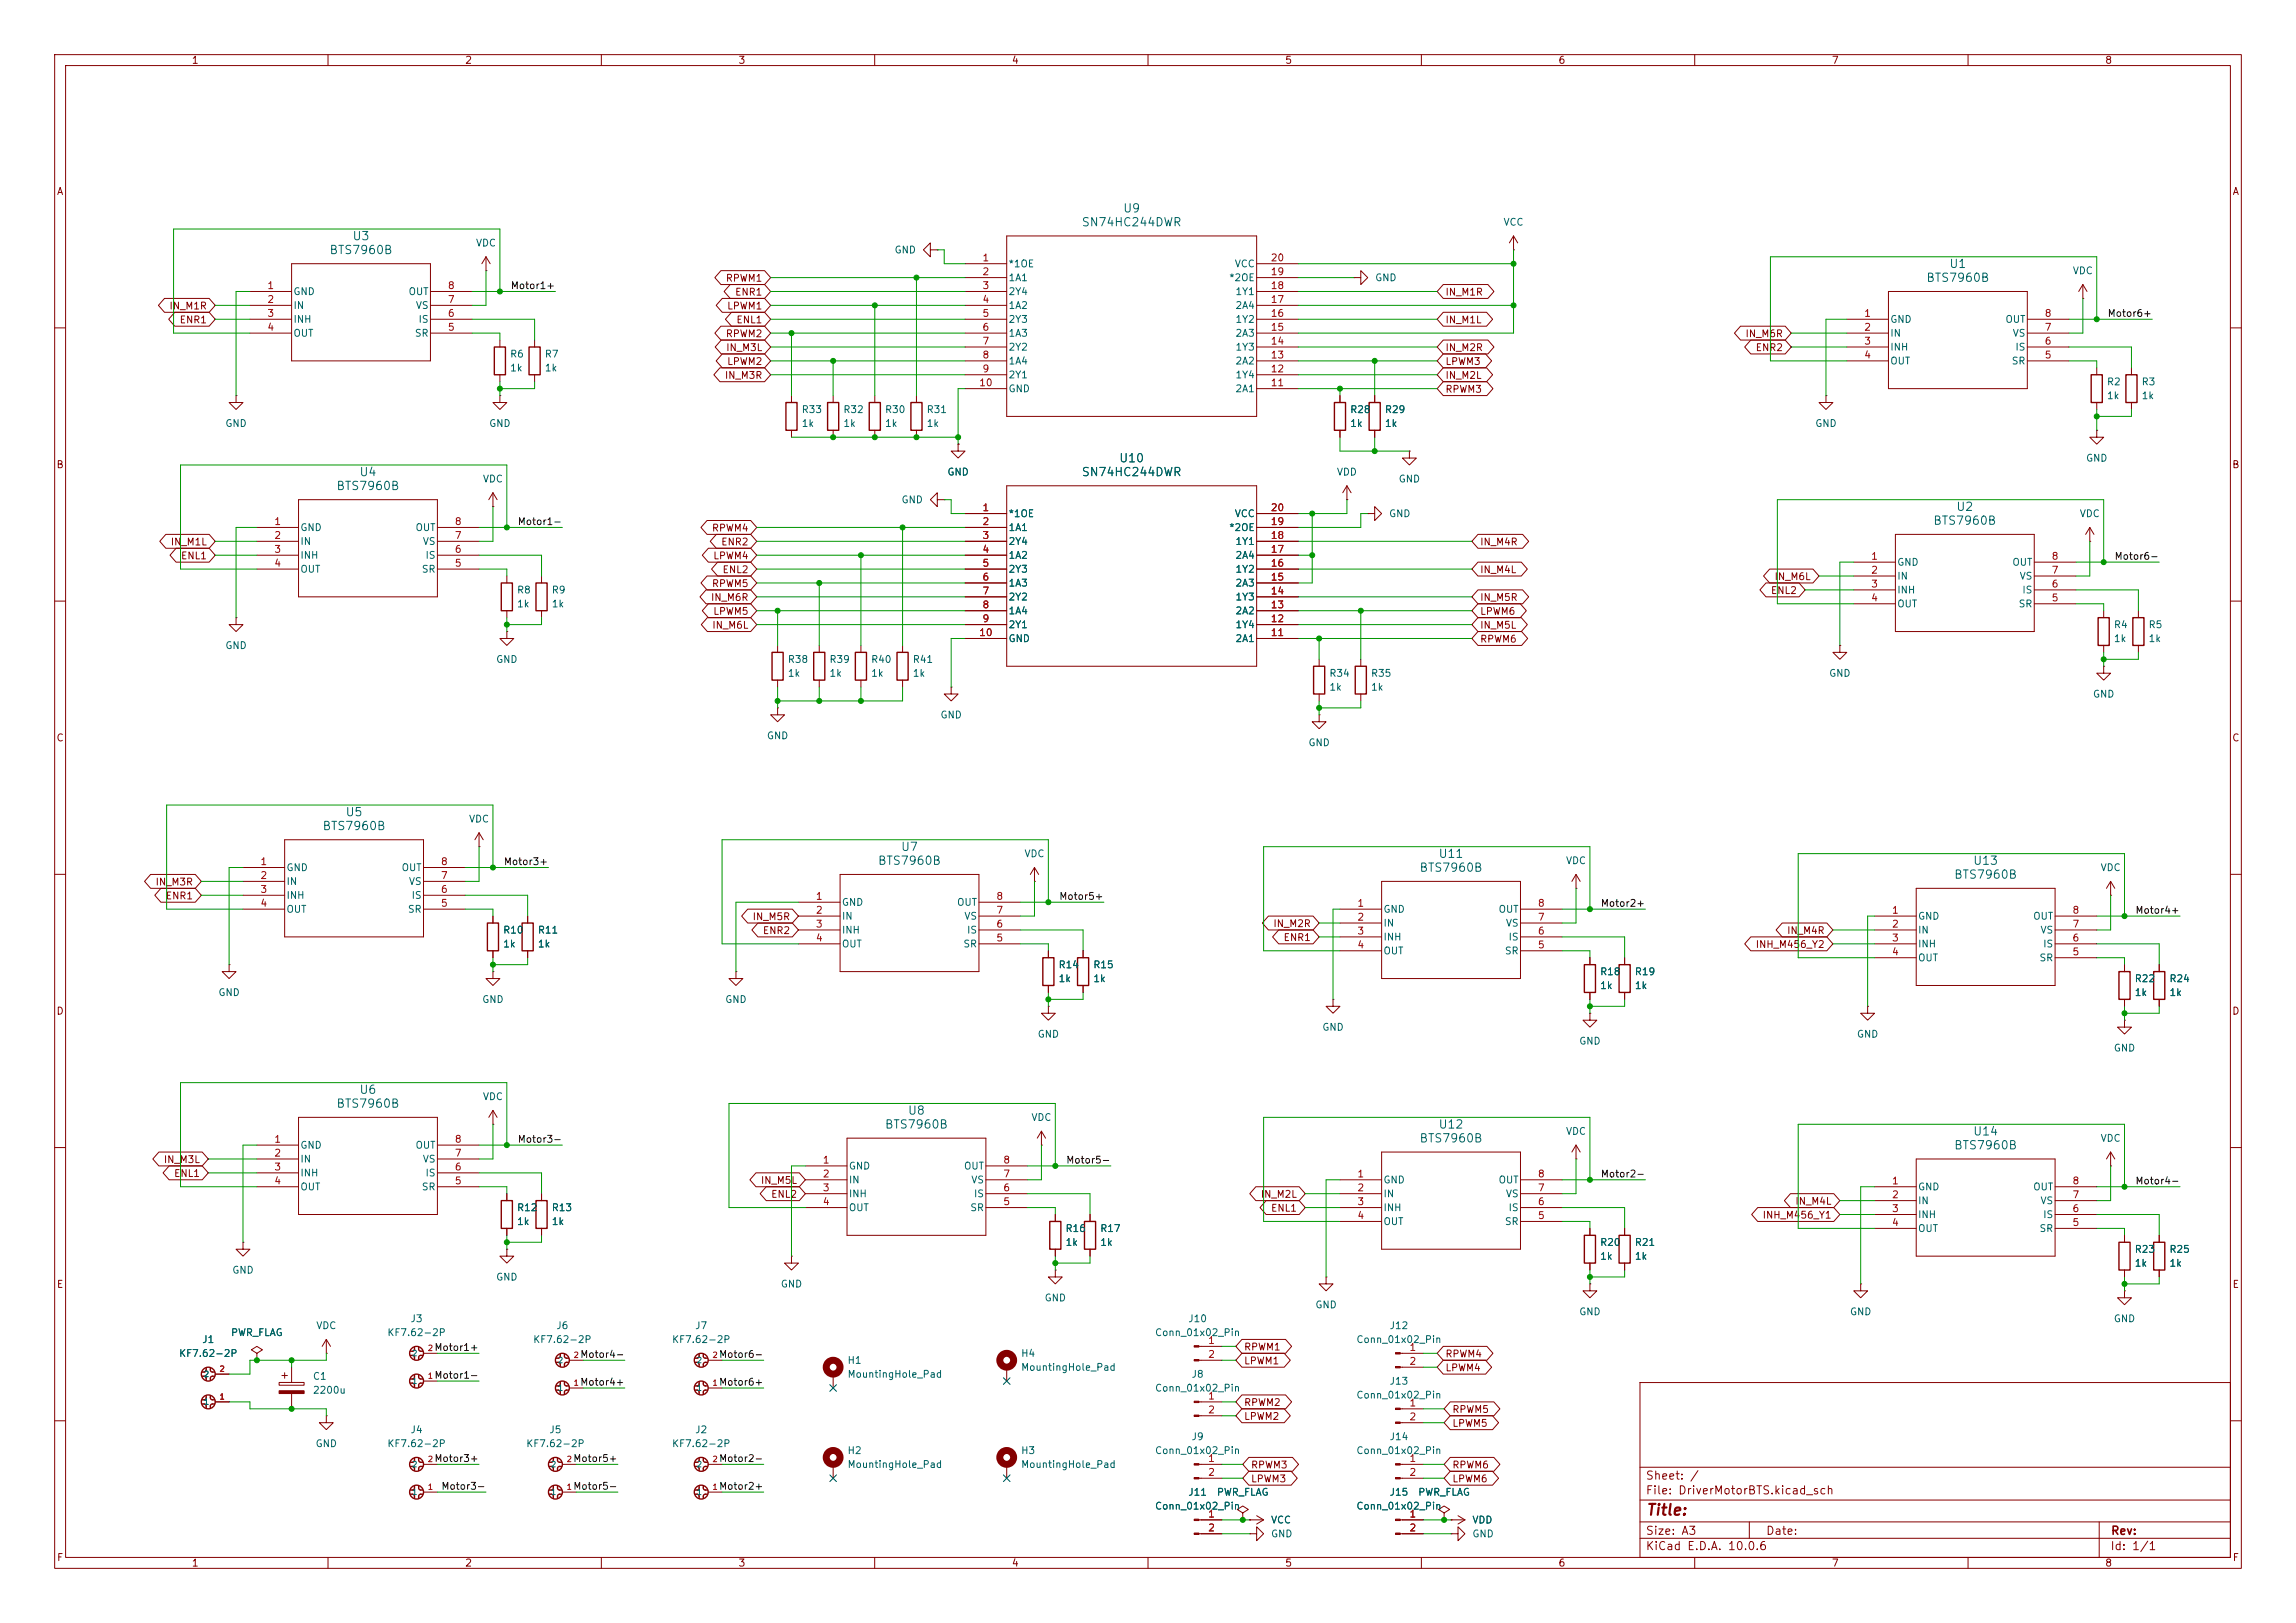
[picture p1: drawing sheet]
<svg xmlns="http://www.w3.org/2000/svg" width="420mm" height="297mm" viewBox="0 0 420 297" stroke-linecap="round" stroke-linejoin="round" font-family="sans-serif">
<defs><g id="words">
<text font-size="2" fill="#840000" x="301" y="277.8">Title:</text>
<g font-size="1.5" fill="#006464">
<text x="197.7" y="41.8">SN74HC244DWR</text>
<text x="205.3" y="39.3">U9</text>
<text x="60.2" y="46.9">BTS7960B</text>
<text x="64.4" y="44.3">U3</text>
<text x="352.3" y="52">BTS7960B</text>
<text x="356.5" y="49.4">U1</text>
<text x="65.6" y="87.5">U4</text>
<text x="197.7" y="87.5">SN74HC244DWR</text>
<text x="204.6" y="85">U10</text>
<text x="61.4" y="90.1">BTS7960B</text>
<text x="357.7" y="93.9">U2</text>
<text x="353.5" y="96.4">BTS7960B</text>
<text x="63.1" y="149.7">U5</text>
<text x="58.9" y="152.3">BTS7960B</text>
<text x="160.5" y="158.6">BTS7960B</text>
<text x="164.7" y="156.1">U7</text>
<text x="259.5" y="159.9">BTS7960B</text>
<text x="263" y="157.4">U11</text>
<text x="357.3" y="161.2">BTS7960B</text>
<text x="360.8" y="158.6">U13</text>
<text x="61.4" y="203.1">BTS7960B</text>
<text x="65.6" y="200.5">U6</text>
<text x="161.8" y="206.9">BTS7960B</text>
<text x="166" y="204.4">U8</text>
<text x="259.5" y="209.4">BTS7960B</text>
<text x="263" y="206.9">U12</text>
<text x="360.8" y="208.2">U14</text>
<text x="357.3" y="210.7">BTS7960B</text>
</g>
<g font-size="1.5" fill="#840000">
<text x="300.9" y="273.8">File: DriverMotorBTS.kicad_sch</text>
<text x="300.9" y="271.1">Sheet: /</text>
<text x="300.9" y="281.2">Size: A3</text>
<text x="322.9" y="281.2">Date:</text>
<text x="386" y="281.2">Rev:</text>
<text x="300.9" y="284">KiCad E.D.A. 10.0.6</text>
<text x="385.9" y="284">Id: 1/1</text>
</g>
<g font-size="1.3" fill="#840000">
<text x="35" y="12">1</text>
<text x="85" y="12">2</text>
<text x="135" y="12">3</text>
<text x="185" y="12">4</text>
<text x="235" y="12">5</text>
<text x="285" y="12">6</text>
<text x="335" y="12">7</text>
<text x="385" y="12">8</text>
<text x="10.3" y="36">A</text>
<text x="408.3" y="36">A</text>
<text x="132.7" y="51.9">RPWM1</text>
<text x="30.9" y="56.9">IN_M1R</text>
<text x="32.8" y="59.5">ENR1</text>
<text x="132.9" y="56.9">LPWM1</text>
<text x="134.4" y="54.4">ENR1</text>
<text x="134.6" y="59.5">ENL1</text>
<text x="264.3" y="59.5">IN_M1L</text>
<text x="264.3" y="54.4">IN_M1R</text>
<text x="132.7" y="62">RPWM2</text>
<text x="132.7" y="64.6">IN_M3L</text>
<text x="264.3" y="64.6">IN_M2R</text>
<text x="319.2" y="62">IN_M6R</text>
<text x="321" y="64.6">ENR2</text>
<text x="132.5" y="69.6">IN_M3R</text>
<text x="132.9" y="67.1">LPWM2</text>
<text x="264.3" y="69.6">IN_M2L</text>
<text x="264.3" y="67.1">LPWM3</text>
<text x="264.3" y="72.2">RPWM3</text>
<text x="10.2" y="86">B</text>
<text x="408.2" y="86">B</text>
<text x="31.1" y="100.1">IN_M1L</text>
<text x="130.1" y="97.6">RPWM4</text>
<text x="131.8" y="100.1">ENR2</text>
<text x="270.6" y="100.1">IN_M4R</text>
<text x="33" y="102.7">ENL1</text>
<text x="130.1" y="107.7">RPWM5</text>
<text x="130.4" y="102.7">LPWM4</text>
<text x="132.1" y="105.2">ENL2</text>
<text x="270.6" y="105.2">IN_M4L</text>
<text x="324.5" y="106.5">IN_M6L</text>
<text x="129.9" y="110.3">IN_M6R</text>
<text x="130.4" y="112.8">LPWM5</text>
<text x="270.6" y="110.3">IN_M5R</text>
<text x="270.6" y="112.8">LPWM6</text>
<text x="323.8" y="109">ENL2</text>
<text x="130.2" y="115.4">IN_M6L</text>
<text x="270.6" y="115.4">IN_M5L</text>
<text x="270.6" y="117.9">RPWM6</text>
<text x="10.2" y="136">C</text>
<text x="408.2" y="136">C</text>
<text x="28.3" y="162.3">IN_M3R</text>
<text x="30.2" y="164.9">ENR1</text>
<text x="137.6" y="168.7">IN_M5R</text>
<text x="139.4" y="171.2">ENR2</text>
<text x="232.8" y="170">IN_M2R</text>
<text x="234.7" y="172.5">ENR1</text>
<text x="321" y="173.8">INH_M456_Y2</text>
<text x="326.8" y="171.2">IN_M4R</text>
<text x="10.2" y="186">D</text>
<text x="408.2" y="186">D</text>
<text x="29.9" y="213.1">IN_M3L</text>
<text x="31.7" y="215.7">ENL1</text>
<text x="139.1" y="217">IN_M5L</text>
<text x="140.9" y="219.5">ENL2</text>
<text x="230.5" y="219.5">IN_M2L</text>
<text x="328.3" y="220.8">IN_M4L</text>
<text x="232.4" y="222">ENL1</text>
<text x="322.3" y="223.3">INH_M456_Y1</text>
<text x="10.3" y="236">E</text>
<text x="408.3" y="236">E</text>
<text x="227.5" y="247.4">RPWM1</text>
<text x="227.5" y="250">LPWM1</text>
<text x="264.3" y="248.7">RPWM4</text>
<text x="264.3" y="251.2">LPWM4</text>
<text x="227.5" y="257.6">RPWM2</text>
<text x="227.5" y="260.1">LPWM2</text>
<text x="265.6" y="258.9">RPWM5</text>
<text x="265.6" y="261.4">LPWM5</text>
<text x="228.7" y="269">RPWM3</text>
<text x="265.6" y="269">RPWM6</text>
<text x="228.7" y="271.6">LPWM3</text>
<text x="265.6" y="271.6">LPWM6</text>
<text x="10.3" y="286">F</text>
<text x="35" y="287">1</text>
<text x="85" y="287">2</text>
<text x="135" y="287">3</text>
<text x="185" y="287">4</text>
<text x="235" y="287">5</text>
<text x="285" y="287">6</text>
<text x="335" y="287">7</text>
<text x="385" y="287">8</text>
<text x="408.3" y="286">F</text>
</g>
<g font-size="1.3" fill="#006464">
<text x="274.9" y="41.6">VCC</text>
<text x="87" y="45.4">VDC</text>
<text x="163.5" y="46.7">GND</text>
<text x="184.4" y="49.2">*1OE</text>
<text x="184.4" y="51.8">1A1</text>
<text x="224.7" y="51.8">*2OE</text>
<text x="225.8" y="49.2">VCC</text>
<text x="251.4" y="51.8">GND</text>
<text x="379.1" y="50.5">VDC</text>
<text x="53.6" y="54.3">GND</text>
<text x="53.6" y="56.8">IN</text>
<text x="53.6" y="59.4">INH</text>
<text x="74.6" y="54.3">OUT</text>
<text x="76" y="56.8">VS</text>
<text x="76.4" y="59.4">IS</text>
<text x="184.4" y="54.3">2Y4</text>
<text x="184.4" y="56.8">1A2</text>
<text x="184.4" y="59.4">2Y3</text>
<text x="225.9" y="59.4">1Y2</text>
<text x="225.9" y="56.8">2A4</text>
<text x="225.9" y="54.3">1Y1</text>
<text x="345.7" y="59.4">GND</text>
<text x="366.7" y="59.4">OUT</text>
<text x="53.6" y="61.9">OUT</text>
<text x="75.8" y="61.9">SR</text>
<text x="93.2" y="65.7">R6</text>
<text x="99.6" y="65.7">R7</text>
<text x="184.4" y="61.9">1A3</text>
<text x="184.4" y="64.5">2Y2</text>
<text x="225.9" y="64.5">1Y3</text>
<text x="225.9" y="61.9">2A3</text>
<text x="345.7" y="61.9">IN</text>
<text x="345.7" y="64.5">INH</text>
<text x="368.1" y="61.9">VS</text>
<text x="368.5" y="64.5">IS</text>
<text x="93.2" y="68.3">1k</text>
<text x="99.6" y="68.3">1k</text>
<text x="184.4" y="67">1A4</text>
<text x="184.4" y="69.5">2Y1</text>
<text x="225.9" y="69.5">1Y4</text>
<text x="225.9" y="67">2A2</text>
<text x="345.7" y="67">OUT</text>
<text x="367.9" y="67">SR</text>
<text x="385.3" y="70.8">R2</text>
<text x="391.7" y="70.8">R3</text>
<text x="146.5" y="75.9">R33</text>
<text x="154.2" y="75.9">R32</text>
<text x="161.8" y="75.9">R30</text>
<text x="169.4" y="75.9">R31</text>
<text x="184.4" y="72.1">GND</text>
<text x="225.9" y="72.1">2A1</text>
<text x="246.9" y="75.9">R28</text>
<text x="253.2" y="75.9">R29</text>
<text x="385.3" y="73.4">1k</text>
<text x="391.7" y="73.4">1k</text>
<text x="41.1" y="78.4">GND</text>
<text x="89.4" y="78.4">GND</text>
<text x="146.5" y="78.4">1k</text>
<text x="154.2" y="78.4">1k</text>
<text x="161.8" y="78.4">1k</text>
<text x="169.4" y="78.4">1k</text>
<text x="246.9" y="78.4">1k</text>
<text x="253.2" y="78.4">1k</text>
<text x="331.9" y="78.4">GND</text>
<text x="88.2" y="88.6">VDC</text>
<text x="173.2" y="87.3">GND</text>
<text x="244.4" y="87.3">VDD</text>
<text x="255.7" y="88.6">GND</text>
<text x="381.5" y="84.8">GND</text>
<text x="164.8" y="92.4">GND</text>
<text x="184.4" y="94.9">*1OE</text>
<text x="225.8" y="94.9">VCC</text>
<text x="254" y="94.9">GND</text>
<text x="380.3" y="94.9">VDC</text>
<text x="54.8" y="97.5">GND</text>
<text x="54.8" y="100">IN</text>
<text x="75.9" y="97.5">OUT</text>
<text x="77.2" y="100">VS</text>
<text x="184.4" y="97.5">1A1</text>
<text x="184.4" y="100">2Y4</text>
<text x="224.7" y="97.5">*2OE</text>
<text x="225.9" y="100">1Y1</text>
<text x="54.8" y="102.6">INH</text>
<text x="54.8" y="105.1">OUT</text>
<text x="77" y="105.1">SR</text>
<text x="77.7" y="102.6">IS</text>
<text x="184.4" y="102.6">1A2</text>
<text x="184.4" y="105.1">2Y3</text>
<text x="184.4" y="107.6">1A3</text>
<text x="225.9" y="107.6">2A3</text>
<text x="225.9" y="105.1">1Y2</text>
<text x="225.9" y="102.6">2A4</text>
<text x="346.9" y="103.8">GND</text>
<text x="346.9" y="106.4">IN</text>
<text x="368" y="103.8">OUT</text>
<text x="369.3" y="106.4">VS</text>
<text x="94.5" y="108.9">R8</text>
<text x="94.5" y="111.5">1k</text>
<text x="100.8" y="108.9">R9</text>
<text x="100.8" y="111.5">1k</text>
<text x="184.4" y="110.2">2Y2</text>
<text x="184.4" y="112.7">1A4</text>
<text x="225.9" y="112.7">2A2</text>
<text x="225.9" y="110.2">1Y3</text>
<text x="346.9" y="108.9">INH</text>
<text x="346.9" y="111.5">OUT</text>
<text x="369.1" y="111.5">SR</text>
<text x="369.8" y="108.9">IS</text>
<text x="41.1" y="119.1">GND</text>
<text x="184.4" y="115.3">2Y1</text>
<text x="184.4" y="117.8">GND</text>
<text x="225.9" y="117.8">2A1</text>
<text x="225.9" y="115.3">1Y4</text>
<text x="386.6" y="115.3">R4</text>
<text x="386.6" y="117.8">1k</text>
<text x="392.9" y="115.3">R5</text>
<text x="392.9" y="117.8">1k</text>
<text x="90.6" y="121.6">GND</text>
<text x="144" y="121.6">R38</text>
<text x="144" y="124.2">1k</text>
<text x="151.6" y="121.6">R39</text>
<text x="151.6" y="124.2">1k</text>
<text x="159.2" y="121.6">R40</text>
<text x="159.2" y="124.2">1k</text>
<text x="166.9" y="121.6">R41</text>
<text x="166.9" y="124.2">1k</text>
<text x="243.1" y="124.2">R34</text>
<text x="250.7" y="124.2">R35</text>
<text x="334.5" y="124.2">GND</text>
<text x="171.9" y="131.8">GND</text>
<text x="243.1" y="126.7">1k</text>
<text x="250.7" y="126.7">1k</text>
<text x="382.7" y="128">GND</text>
<text x="140.2" y="135.6">GND</text>
<text x="239.2" y="136.9">GND</text>
<text x="85.7" y="150.8">VDC</text>
<text x="52.3" y="159.7">GND</text>
<text x="73.4" y="159.7">OUT</text>
<text x="187.3" y="157.2">VDC</text>
<text x="286.3" y="158.4">VDC</text>
<text x="384.1" y="159.7">VDC</text>
<text x="52.3" y="162.3">IN</text>
<text x="52.3" y="164.8">INH</text>
<text x="52.3" y="167.3">OUT</text>
<text x="74.5" y="167.3">SR</text>
<text x="74.7" y="162.3">VS</text>
<text x="75.2" y="164.8">IS</text>
<text x="153.9" y="166.1">GND</text>
<text x="175" y="166.1">OUT</text>
<text x="253" y="167.3">GND</text>
<text x="274" y="167.3">OUT</text>
<text x="91.9" y="171.1">R10</text>
<text x="91.9" y="173.7">1k</text>
<text x="98.3" y="171.1">R11</text>
<text x="98.3" y="173.7">1k</text>
<text x="153.9" y="168.6">IN</text>
<text x="153.9" y="171.1">INH</text>
<text x="153.9" y="173.7">OUT</text>
<text x="176.1" y="173.7">SR</text>
<text x="176.3" y="168.6">VS</text>
<text x="176.8" y="171.1">IS</text>
<text x="253" y="169.9">IN</text>
<text x="253" y="172.4">INH</text>
<text x="275.4" y="169.9">VS</text>
<text x="275.8" y="172.4">IS</text>
<text x="350.7" y="168.6">GND</text>
<text x="350.7" y="171.1">IN</text>
<text x="350.7" y="173.7">INH</text>
<text x="371.8" y="168.6">OUT</text>
<text x="373.1" y="171.1">VS</text>
<text x="373.6" y="173.7">IS</text>
<text x="193.5" y="177.5">R14</text>
<text x="199.9" y="177.5">R15</text>
<text x="253" y="175">OUT</text>
<text x="275.2" y="175">SR</text>
<text x="292.6" y="178.8">R18</text>
<text x="298.9" y="178.8">R19</text>
<text x="350.7" y="176.2">OUT</text>
<text x="373" y="176.2">SR</text>
<text x="39.8" y="182.6">GND</text>
<text x="88.1" y="183.8">GND</text>
<text x="132.6" y="183.8">GND</text>
<text x="193.5" y="180">1k</text>
<text x="199.9" y="180">1k</text>
<text x="292.6" y="181.3">1k</text>
<text x="298.9" y="181.3">1k</text>
<text x="390.4" y="180">R22</text>
<text x="390.4" y="182.6">1k</text>
<text x="396.7" y="180">R24</text>
<text x="396.7" y="182.6">1k</text>
<text x="189.7" y="190.2">GND</text>
<text x="241.8" y="188.9">GND</text>
<text x="288.8" y="191.5">GND</text>
<text x="339.6" y="190.2">GND</text>
<text x="386.6" y="192.7">GND</text>
<text x="88.2" y="201.6">VDC</text>
<text x="188.6" y="205.4">VDC</text>
<text x="286.3" y="208">VDC</text>
<text x="384.1" y="209.2">VDC</text>
<text x="54.8" y="210.5">GND</text>
<text x="54.8" y="213.1">IN</text>
<text x="54.8" y="215.6">INH</text>
<text x="75.9" y="210.5">OUT</text>
<text x="77.2" y="213.1">VS</text>
<text x="77.7" y="215.6">IS</text>
<text x="155.2" y="214.3">GND</text>
<text x="176.2" y="214.3">OUT</text>
<text x="54.8" y="218.1">OUT</text>
<text x="77" y="218.1">SR</text>
<text x="94.5" y="221.9">R12</text>
<text x="100.8" y="221.9">R13</text>
<text x="155.2" y="216.9">IN</text>
<text x="155.2" y="219.4">INH</text>
<text x="155.2" y="221.9">OUT</text>
<text x="177.4" y="221.9">SR</text>
<text x="177.6" y="216.9">VS</text>
<text x="178" y="219.4">IS</text>
<text x="253" y="216.9">GND</text>
<text x="253" y="219.4">IN</text>
<text x="253" y="221.9">INH</text>
<text x="274" y="216.9">OUT</text>
<text x="275.4" y="219.4">VS</text>
<text x="275.8" y="221.9">IS</text>
<text x="350.7" y="218.1">GND</text>
<text x="350.7" y="220.7">IN</text>
<text x="371.8" y="218.1">OUT</text>
<text x="373.1" y="220.7">VS</text>
<text x="94.5" y="224.5">1k</text>
<text x="100.8" y="224.5">1k</text>
<text x="194.8" y="225.8">R16</text>
<text x="201.2" y="225.8">R17</text>
<text x="253" y="224.5">OUT</text>
<text x="275.2" y="224.5">SR</text>
<text x="350.7" y="223.2">INH</text>
<text x="350.7" y="225.8">OUT</text>
<text x="373" y="225.8">SR</text>
<text x="373.6" y="223.2">IS</text>
<text x="42.4" y="233.4">GND</text>
<text x="194.8" y="228.3">1k</text>
<text x="201.2" y="228.3">1k</text>
<text x="292.6" y="228.3">R20</text>
<text x="292.6" y="230.8">1k</text>
<text x="298.9" y="228.3">R21</text>
<text x="298.9" y="230.8">1k</text>
<text x="390.4" y="229.6">R23</text>
<text x="390.4" y="232.1">1k</text>
<text x="396.7" y="229.6">R25</text>
<text x="396.7" y="232.1">1k</text>
<text x="90.6" y="234.6">GND</text>
<text x="142.7" y="235.9">GND</text>
<text x="191" y="238.5">GND</text>
<text x="240.5" y="239.7">GND</text>
<text x="42.1" y="244.8">PWR_FLAG</text>
<text x="57.7" y="243.5">VDC</text>
<text x="70.8" y="244.8">KF7.62-2P</text>
<text x="75" y="242.3">J3</text>
<text x="101.7" y="243.5">J6</text>
<text x="127.1" y="243.5">J7</text>
<text x="211.2" y="244.8">Conn_01x02_Pin</text>
<text x="217.3" y="242.3">J10</text>
<text x="254.1" y="243.5">J12</text>
<text x="288.8" y="241">GND</text>
<text x="338.3" y="241">GND</text>
<text x="386.6" y="242.3">GND</text>
<text x="32.7" y="248.6">KF7.62-2P</text>
<text x="36.9" y="246.1">J1</text>
<text x="97.4" y="246.1">KF7.62-2P</text>
<text x="122.8" y="246.1">KF7.62-2P</text>
<text x="154.9" y="249.9">H1</text>
<text x="186.7" y="248.6">H4</text>
<text x="186.7" y="251.2">MountingHole_Pad</text>
<text x="248" y="246.1">Conn_01x02_Pin</text>
<text x="57.1" y="252.8">C1</text>
<text x="57.1" y="255.3">2200u</text>
<text x="154.9" y="252.4">MountingHole_Pad</text>
<text x="211.2" y="255">Conn_01x02_Pin</text>
<text x="217.9" y="252.4">J8</text>
<text x="248" y="256.2">Conn_01x02_Pin</text>
<text x="254.1" y="253.7">J13</text>
<text x="75" y="262.6">J4</text>
<text x="100.4" y="262.6">J5</text>
<text x="127.1" y="262.6">J2</text>
<text x="217.9" y="263.9">J9</text>
<text x="254.1" y="263.9">J14</text>
<text x="57.6" y="265.1">GND</text>
<text x="70.8" y="265.1">KF7.62-2P</text>
<text x="96.2" y="265.1">KF7.62-2P</text>
<text x="122.8" y="265.1">KF7.62-2P</text>
<text x="154.9" y="266.4">H2</text>
<text x="154.9" y="268.9">MountingHole_Pad</text>
<text x="186.7" y="266.4">H3</text>
<text x="186.7" y="268.9">MountingHole_Pad</text>
<text x="211.2" y="266.4">Conn_01x02_Pin</text>
<text x="248" y="266.4">Conn_01x02_Pin</text>
<text x="217.3" y="274">J11</text>
<text x="222.5" y="274">PWR_FLAG</text>
<text x="254.1" y="274">J15</text>
<text x="259.3" y="274">PWR_FLAG</text>
<text x="211.2" y="276.6">Conn_01x02_Pin</text>
<text x="232.4" y="279.1">VCC</text>
<text x="232.4" y="281.6">GND</text>
<text x="248" y="276.6">Conn_01x02_Pin</text>
<text x="269.2" y="279.1">VDD</text>
<text x="269.2" y="281.6">GND</text>
</g>
<g font-size="1.3" fill="#a90000">
<text x="48.8" y="53.2">1</text>
<text x="81.8" y="53.2">8</text>
<text x="179.6" y="48.1">1</text>
<text x="179.6" y="50.7">2</text>
<text x="179.6" y="53.2">3</text>
<text x="232.3" y="53.2">18</text>
<text x="232.3" y="50.7">19</text>
<text x="232.3" y="48.1">20</text>
<text x="48.8" y="55.7">2</text>
<text x="48.8" y="58.3">3</text>
<text x="81.8" y="58.3">6</text>
<text x="81.8" y="55.7">7</text>
<text x="179.6" y="55.7">4</text>
<text x="179.6" y="58.3">5</text>
<text x="232.3" y="58.3">16</text>
<text x="232.3" y="55.7">17</text>
<text x="340.9" y="58.3">1</text>
<text x="373.9" y="58.3">8</text>
<text x="48.8" y="60.8">4</text>
<text x="81.8" y="60.8">5</text>
<text x="179.6" y="60.8">6</text>
<text x="179.6" y="63.4">7</text>
<text x="179.6" y="65.9">8</text>
<text x="232.3" y="65.9">13</text>
<text x="232.3" y="63.4">14</text>
<text x="232.3" y="60.8">15</text>
<text x="340.9" y="60.8">2</text>
<text x="340.9" y="63.4">3</text>
<text x="340.9" y="65.9">4</text>
<text x="373.9" y="65.9">5</text>
<text x="373.9" y="63.4">6</text>
<text x="373.9" y="60.8">7</text>
<text x="179" y="71">10</text>
<text x="179.6" y="68.4">9</text>
<text x="232.3" y="71">11</text>
<text x="232.3" y="68.4">12</text>
<text x="179.6" y="93.8">1</text>
<text x="232.3" y="93.8">20</text>
<text x="50.1" y="96.4">1</text>
<text x="50.1" y="98.9">2</text>
<text x="50.1" y="101.5">3</text>
<text x="83.1" y="101.5">6</text>
<text x="83.1" y="98.9">7</text>
<text x="83.1" y="96.4">8</text>
<text x="179.6" y="96.4">2</text>
<text x="179.6" y="98.9">3</text>
<text x="179.6" y="101.5">4</text>
<text x="232.3" y="101.5">17</text>
<text x="232.3" y="98.9">18</text>
<text x="232.3" y="96.4">19</text>
<text x="50.1" y="104">4</text>
<text x="83.1" y="104">5</text>
<text x="179.6" y="104">5</text>
<text x="179.6" y="106.5">6</text>
<text x="232.3" y="106.5">15</text>
<text x="232.3" y="104">16</text>
<text x="342.2" y="102.7">1</text>
<text x="342.2" y="105.3">2</text>
<text x="342.2" y="107.8">3</text>
<text x="375.2" y="107.8">6</text>
<text x="375.2" y="105.3">7</text>
<text x="375.2" y="102.7">8</text>
<text x="179.6" y="109.1">7</text>
<text x="179.6" y="111.6">8</text>
<text x="232.3" y="111.6">13</text>
<text x="232.3" y="109.1">14</text>
<text x="342.2" y="110.4">4</text>
<text x="375.2" y="110.4">5</text>
<text x="179" y="116.7">10</text>
<text x="179.6" y="114.2">9</text>
<text x="232.3" y="116.7">11</text>
<text x="232.3" y="114.2">12</text>
<text x="47.5" y="158.6">1</text>
<text x="47.5" y="161.2">2</text>
<text x="80.5" y="161.2">7</text>
<text x="80.5" y="158.6">8</text>
<text x="47.5" y="163.7">3</text>
<text x="47.5" y="166.2">4</text>
<text x="80.5" y="166.2">5</text>
<text x="80.5" y="163.7">6</text>
<text x="149.1" y="165">1</text>
<text x="149.1" y="167.5">2</text>
<text x="182.1" y="167.5">7</text>
<text x="182.1" y="165">8</text>
<text x="248.2" y="166.2">1</text>
<text x="281.2" y="166.2">8</text>
<text x="346" y="167.5">1</text>
<text x="379" y="167.5">8</text>
<text x="149.1" y="170">3</text>
<text x="149.1" y="172.6">4</text>
<text x="182.1" y="172.6">5</text>
<text x="182.1" y="170">6</text>
<text x="248.2" y="168.8">2</text>
<text x="248.2" y="171.3">3</text>
<text x="248.2" y="173.9">4</text>
<text x="281.2" y="173.9">5</text>
<text x="281.2" y="171.3">6</text>
<text x="281.2" y="168.8">7</text>
<text x="346" y="170">2</text>
<text x="346" y="172.6">3</text>
<text x="379" y="172.6">6</text>
<text x="379" y="170">7</text>
<text x="346" y="175.1">4</text>
<text x="379" y="175.1">5</text>
<text x="50.1" y="209.4">1</text>
<text x="83.1" y="209.4">8</text>
<text x="50.1" y="212">2</text>
<text x="50.1" y="214.5">3</text>
<text x="83.1" y="214.5">6</text>
<text x="83.1" y="212">7</text>
<text x="150.4" y="213.2">1</text>
<text x="150.4" y="215.8">2</text>
<text x="183.4" y="215.8">7</text>
<text x="183.4" y="213.2">8</text>
<text x="248.2" y="215.8">1</text>
<text x="281.2" y="215.8">8</text>
<text x="50.1" y="217">4</text>
<text x="83.1" y="217">5</text>
<text x="150.4" y="218.3">3</text>
<text x="150.4" y="220.8">4</text>
<text x="183.4" y="220.8">5</text>
<text x="183.4" y="218.3">6</text>
<text x="248.2" y="218.3">2</text>
<text x="248.2" y="220.8">3</text>
<text x="281.2" y="220.8">6</text>
<text x="281.2" y="218.3">7</text>
<text x="346" y="217">1</text>
<text x="346" y="219.6">2</text>
<text x="379" y="219.6">7</text>
<text x="379" y="217">8</text>
<text x="248.2" y="223.4">4</text>
<text x="281.2" y="223.4">5</text>
<text x="346" y="222.1">3</text>
<text x="346" y="224.7">4</text>
<text x="379" y="224.7">5</text>
<text x="379" y="222.1">6</text>
<text x="220.9" y="246.2">1</text>
<text x="220.9" y="248.8">2</text>
<text x="257.7" y="247.5">1</text>
<text x="257.7" y="250.1">2</text>
<text x="220.9" y="256.4">1</text>
<text x="257.7" y="257.7">1</text>
<text x="220.9" y="258.9">2</text>
<text x="257.7" y="260.2">2</text>
<text x="220.9" y="267.8">1</text>
<text x="257.7" y="267.8">1</text>
<text x="220.9" y="270.4">2</text>
<text x="257.7" y="270.4">2</text>
<text x="220.9" y="278">1</text>
<text x="220.9" y="280.5">2</text>
<text x="257.7" y="278">1</text>
<text x="257.7" y="280.5">2</text>
</g>
<g font-size="1.3" fill="#0f0f0f">
<text x="93.3" y="53.2">Motor1+</text>
<text x="385.4" y="58.3">Motor6+</text>
<text x="94.6" y="96.4">Motor1-</text>
<text x="386.7" y="102.7">Motor6-</text>
<text x="92.1" y="158.6">Motor3+</text>
<text x="193.7" y="165">Motor5+</text>
<text x="292.7" y="166.2">Motor2+</text>
<text x="390.5" y="167.5">Motor4+</text>
<text x="94.6" y="209.4">Motor3-</text>
<text x="194.9" y="213.2">Motor5-</text>
<text x="292.7" y="215.8">Motor2-</text>
<text x="390.5" y="217">Motor4-</text>
<text x="79.4" y="247.5">Motor1+</text>
<text x="106" y="248.8">Motor4-</text>
<text x="131.4" y="248.8">Motor6-</text>
<text x="79.4" y="252.6">Motor1-</text>
<text x="106" y="253.9">Motor4+</text>
<text x="131.4" y="253.9">Motor6+</text>
<text x="79.4" y="267.8">Motor3+</text>
<text x="104.8" y="267.8">Motor5+</text>
<text x="131.4" y="267.8">Motor2-</text>
<text x="80.6" y="272.9">Motor3-</text>
<text x="104.8" y="272.9">Motor5-</text>
<text x="131.4" y="272.9">Motor2+</text>
</g>
<g font-size="1" fill="#a90000">
<text x="40.1" y="251.3">2</text>
<text x="78.2" y="247.5">2</text>
<text x="104.8" y="248.7">2</text>
<text x="130.2" y="248.7">2</text>
<text x="40.1" y="256.4">1</text>
<text x="78.2" y="252.5">1</text>
<text x="104.8" y="253.8">1</text>
<text x="130.2" y="253.8">1</text>
<text x="78.2" y="267.8">2</text>
<text x="103.6" y="267.8">2</text>
<text x="130.2" y="267.8">2</text>
<text x="78.2" y="272.9">1</text>
<text x="103.6" y="272.9">1</text>
<text x="130.2" y="272.9">1</text>
</g>
<g font-size="1" fill="#006464">
<text x="75.3" y="248.4">2</text>
<text x="102" y="249.7">2</text>
<text x="127.4" y="249.7">2</text>
<text x="37.2" y="257.3">1</text>
<text x="37.2" y="252.2">2</text>
<text x="75.3" y="253.5">1</text>
<text x="102" y="254.8">1</text>
<text x="127.4" y="254.8">1</text>
<text x="75.3" y="268.7">2</text>
<text x="100.7" y="268.7">2</text>
<text x="127.4" y="268.7">2</text>
<text x="75.3" y="273.8">1</text>
<text x="100.7" y="273.8">1</text>
<text x="127.4" y="273.8">1</text>
</g>
</g></defs>
<g fill="none" stroke="#840000" stroke-width=".18">
<path d="M10 10h400v277h-400zM12 12h396v273h-396zM60 10v2M110 10v2M160 10v2M210 10v2M260 10v2M310 10v2M360 10v2M30.1 54.6h8.2l1.1 1.3-1.1 1.3h-8.2l-1.1-1.3zM32 57.1h6.3l1.1 1.3-1.1 1.3h-6.3l-1.1-1.3zM45.7 53.3h7.6"/>
<path d="M45.7 58.4h7.6M45.7 55.9h7.6M53.3 48.3h25.4v17.7h-25.4zM78.7 53.3h7.7M78.7 58.4h7.7M78.7 55.9h7.7M88.9 49.5h.1M88.9 47l-.8 1.3M88.9 47l.8 1.3M88.9 47v2.5M131.9 59.7h8l1.1 1.3-1.1 1.2h-8l-1.1-1.2zM131.9 49.5h8l1.1 1.3-1.1 1.3h-8l-1.1-1.3z"/>
<path d="M132.1 54.6h7.8l1.1 1.3-1.1 1.3h-7.8l-1.1-1.3zM133.6 52.1h6.3l1.1 1.2-1.1 1.3h-6.3l-1.1-1.3zM133.8 57.1h6.1l1.1 1.3-1.1 1.3h-6.1l-1.1-1.3zM170.2 45.7v-1.2l-1.3 1.2 1.3 1.3v-1.3h1.2M171.4 45.7h.1M176.5 53.3h7.6M176.5 58.4h7.6M176.5 48.3h7.6M176.5 50.8h7.6M176.5 55.9h7.6M184.1 43.2h45.8v33h-45.8zM229.9 53.3h7.6"/>
<path d="M229.9 58.4h7.6M229.9 48.3h7.6M229.9 50.8h7.6M229.9 55.9h7.6M247.6 50.8h1.3v-1.3l1.3 1.3-1.3 1.3v-1.3M247.6 50.8h.1M264 57.1h7.9l1.1 1.3-1.1 1.3h-7.9l-1.1-1.3zM264 52.1h8.2l1.1 1.2-1.1 1.3h-8.2l-1.1-1.3zM276.9 45.7h.1M276.9 43.2l-.8 1.3M276.9 43.2l.7 1.3M276.9 43.2v2.5"/>
<path d="M318.4 59.7h8.1l1.2 1.3-1.2 1.2h-8.1l-1.1-1.2zM337.8 58.4h7.6M345.4 53.3h25.4v17.8h-25.4zM370.8 58.4h7.7M381 54.6h.1M381 52.1l-.8 1.2M381 52.1l.8 1.2M381 52.1v2.5M10 60h2M43.2 72.4v1.3h1.2l-1.2 1.2-1.3-1.2h1.3M43.2 72.4h.1M45.7 61h7.6"/>
<path d="M78.7 61h7.7M91.4 72.4v1.3h1.3l-1.3 1.2-1.2-1.2h1.2M91.4 72.4h.1M91.4 62.2v1.3M91.4 68.6v1.3M97.8 62.2v1.3M97.8 68.6v1.3M131.7 67.3h8.2l1.1 1.3-1.1 1.3h-8.2l-1.1-1.3zM131.9 62.2h8l1.1 1.3-1.1 1.3h-8l-1.1-1.3zM132.1 64.8h7.8l1.1 1.2-1.1 1.3h-7.8l-1.1-1.3zM144.8 72.4v1.3M144.8 78.7v1.3"/>
<path d="M152.4 72.4v1.3M152.4 78.7v1.3M160 72.4v1.3M160 78.7v1.3M167.6 72.4v1.3M167.6 78.7v1.3M176.5 71.1h7.6M176.5 61h7.6M176.5 63.5h7.6M176.5 66h7.6M176.5 68.6h7.6M229.9 71.1h7.6"/>
<path d="M229.9 61h7.6M229.9 63.5h7.6M229.9 66h7.6M229.9 68.6h7.6M245.1 72.4v1.3M245.1 78.7v1.3M251.5 72.4v1.3M251.5 78.7v1.3M264 69.8h8l1.1 1.3-1.1 1.3h-8l-1.1-1.3zM264 67.3h7.9l1.1 1.3-1.1 1.3h-7.9l-1.1-1.3zM264 64.8h7.7l1.2 1.2-1.2 1.3h-7.7l-1.1-1.3zM264 62.2h8.2l1.1 1.3-1.1 1.3h-8.2l-1.1-1.3z"/>
<path d="M320.3 62.2h6.2l1.2 1.3-1.2 1.3h-6.2l-1.2-1.3zM334 72.4v1.3h1.3l-1.3 1.2-1.3-1.2h1.3M334 72.4h.1M337.8 61h7.6M337.8 63.5h7.6M337.8 66h7.6M370.8 61h7.7M370.8 63.5h7.7M370.8 66h7.7M383.5 78.7v1.3h1.3l-1.3 1.3-1.2-1.3h1.2M383.5 78.7h.1M383.5 67.3v1.3"/>
<path d="M383.5 73.7v1.2M389.9 67.3v1.3M389.9 73.7v1.2M408 60h2M30.3 97.8h8l1.1 1.3-1.1 1.2h-8l-1.1-1.2zM47 96.5h7.6M47 99.1h7.6M54.6 91.4h25.4v17.8h-25.4zM80 96.5h7.6M80 99.1h7.6M90.2 92.7h.1M90.2 90.2v2.5"/>
<path d="M90.2 90.2l-.8 1.2M90.2 90.2l.7 1.2M129.3 95.2h8l1.1 1.3-1.1 1.3h-8l-1.1-1.3zM131 97.8h6.3l1.1 1.3-1.1 1.2h-6.3l-1.1-1.2zM171.4 91.4v-1.2l-1.2 1.2 1.2 1.3v-1.3h1.3M172.7 91.4h.1M175.3 81.3v1.3h1.2l-1.2 1.2-1.3-1.2h1.3M175.3 81.3h.1M176.5 94h7.6M176.5 96.5h7.6M176.5 99.1h7.6M184.1 88.9h45.8v33h-45.8z"/>
<path d="M229.9 94h7.6M229.9 96.5h7.6M229.9 99.1h7.6M246.4 91.4h.1M246.4 88.9l-.8 1.3M246.4 88.9l.7 1.3M246.4 88.9v2.5M250.2 94h1.3v-1.3l1.2 1.3-1.2 1.3v-1.3M250.2 94h.1M257.8 82.6v1.2h1.3l-1.3 1.3-1.3-1.3h1.3M257.8 82.6h.1M270.4 97.8h8.1l1.1 1.3-1.1 1.2h-8.1l-1.2-1.2z"/>
<path d="M346.7 97.8h25.4v17.8h-25.4zM382.3 99.1h.1M382.3 96.5l-.8 1.3M382.3 96.5l.7 1.3M382.3 96.5v2.6M10 110h2M32.2 100.3h6.1l1.1 1.3-1.1 1.3h-6.1l-1.1-1.3zM43.2 113v1.3h1.2l-1.2 1.3-1.3-1.3h1.3M43.2 113h.1M47 101.6h7.6M47 104.1h7.6M80 101.6h7.6"/>
<path d="M80 104.1h7.6M92.7 115.6v1.2h1.3l-1.3 1.3-1.3-1.3h1.3M92.7 115.6h.1M92.7 105.4v1.3M92.7 111.8v1.2M99.1 105.4v1.3M99.1 111.8v1.2M129.2 107.9h8.1l1.1 1.3-1.1 1.3h-8.1l-1.2-1.3zM129.3 105.4h8l1.1 1.3-1.1 1.3h-8l-1.1-1.3zM129.4 113h7.9l1.1 1.3-1.1 1.3h-7.9l-1.1-1.3zM129.6 100.3h7.7l1.1 1.3-1.1 1.3h-7.7l-1.1-1.3zM129.6 110.5h7.7l1.1 1.3-1.1 1.2h-7.7l-1.1-1.2z"/>
<path d="M131.3 102.9h6l1.1 1.2-1.1 1.3h-6l-1.1-1.3zM142.2 118.1v1.3M149.9 118.1v1.3M157.5 118.1v1.3M165.1 118.1v1.3M176.5 101.6h7.6M176.5 104.1h7.6M176.5 106.7h7.6M176.5 109.2h7.6M176.5 111.8h7.6M176.5 114.3h7.6M176.5 116.8h7.6"/>
<path d="M229.9 101.6h7.6M229.9 104.1h7.6M229.9 106.7h7.6M229.9 109.2h7.6M229.9 111.8h7.6M229.9 114.3h7.6M229.9 116.8h7.6M270.4 113h7.9l1.1 1.3-1.1 1.3h-7.9l-1.2-1.3zM270.4 115.6h7.9l1.1 1.2-1.1 1.3h-7.9l-1.2-1.3zM270.4 102.9h7.9l1.1 1.2-1.1 1.3h-7.9l-1.2-1.3zM270.4 107.9h8.1l1.1 1.3-1.1 1.3h-8.1l-1.2-1.3zM270.4 110.5h7.7l1.1 1.3-1.1 1.2h-7.7l-1.2-1.2z"/>
<path d="M323 106.7h6.1l1.1 1.3-1.1 1.2h-6.1l-1.1-1.2zM323.7 104.1h7.9l1.1 1.3-1.1 1.3h-7.9l-1.1-1.3zM336.5 118.1v1.3h1.3l-1.3 1.3-1.2-1.3h1.2M336.5 118.1h.1M339.1 102.9h7.6M339.1 105.4h7.6M339.1 108h7.6M339.1 110.5h7.6M372.1 102.9h7.6M372.1 105.4h7.6M372.1 108h7.6M372.1 110.5h7.6"/>
<path d="M384.8 111.8v1.2M384.8 118.1v1.3M391.2 111.8v1.2M391.2 118.1v1.3M408 110h2M142.2 129.5v1.3h1.3l-1.3 1.3-1.2-1.3h1.2M142.2 129.5h.1M142.2 124.5v1.2M149.9 124.5v1.2M157.5 124.5v1.2M165.1 124.5v1.2M174 125.7v1.3h1.3l-1.3 1.3-1.3-1.3h1.3"/>
<path d="M174 125.7h.1M241.3 130.8v1.3h1.3l-1.3 1.3-1.3-1.3h1.3M241.3 130.8h.1M241.3 120.7v1.2M241.3 127v1.3M248.9 120.7v1.2M248.9 127v1.3M384.8 121.9v1.3h1.3l-1.3 1.3-1.3-1.3h1.3M384.8 121.9h.1M10 160h2M44.4 158.8h7.7M52.1 153.7h25.4v17.8h-25.4z"/>
<path d="M77.5 158.8h7.6M87.6 154.9h.1M87.6 152.4l-.7 1.3M87.6 152.4l.8 1.3M87.6 152.4v2.5M189.2 158.8l-.7 1.2M189.2 158.8l.8 1.2M189.2 158.8v2.5M408 160h2M27.6 160h8.1l1.1 1.3-1.1 1.3h-8.1l-1.2-1.3zM29.4 162.6h6.3l1.1 1.2-1.1 1.3h-6.3l-1.1-1.3zM41.9 176.5v1.3h1.3l-1.3 1.3-1.3-1.3h1.3"/>
<path d="M41.9 176.5h.1M44.4 161.3h7.7M44.4 166.4h7.7M44.4 163.8h7.7M77.5 161.3h7.6M77.5 166.4h7.6M77.5 163.8h7.6M90.2 177.8v1.3h1.2l-1.2 1.2-1.3-1.2h1.3M90.2 177.8h.1M90.2 167.6v1.3M90.2 174v1.3M96.5 167.6v1.3"/>
<path d="M96.5 174v1.3M134.6 177.8v1.3h1.3l-1.3 1.2-1.3-1.2h1.3M134.6 177.8h.1M136.8 166.4h8.1l1.1 1.2-1.1 1.3h-8.1l-1.1-1.3zM138.6 168.9h6.3l1.1 1.3-1.1 1.3h-6.3l-1.1-1.3zM146 167.6h7.7M146 170.2h7.7M146 172.7h7.7M146 165.1h7.7M153.7 160h25.4v17.8h-25.4zM179.1 167.6h7.6M179.1 170.2h7.6"/>
<path d="M179.1 172.7h7.6M179.1 165.1h7.6M189.2 161.3h.1M191.8 174v1.3M198.1 174v1.3M232 167.6h8.2l1.1 1.3-1.1 1.3h-8.2l-1.1-1.3zM233.9 170.2h6.3l1.1 1.3-1.1 1.2h-6.3l-1.1-1.2zM245.1 166.4h7.6M245.1 168.9h7.6M245.1 171.5h7.6M245.1 174h7.6M252.7 161.3h25.4v17.8h-25.4z"/>
<path d="M278.1 166.4h7.6M278.1 168.9h7.6M278.1 171.5h7.6M278.1 174h7.6M288.3 162.6h.1M288.3 160l-.8 1.3M288.3 160l.8 1.3M288.3 160v2.6M290.8 175.3v1.2M297.2 175.3v1.2M320.3 171.4h13.9l1.1 1.3-1.1 1.3h-13.9l-1.2-1.3zM326 168.9h8.2l1.1 1.3-1.1 1.3h-8.2l-1.1-1.3z"/>
<path d="M342.9 167.6h7.6M342.9 170.2h7.6M342.9 172.7h7.6M342.9 175.3h7.6M350.5 162.6h25.4v17.7h-25.4zM375.9 167.6h7.6M375.9 170.2h7.6M375.9 172.7h7.6M375.9 175.3h7.6M386.1 163.8h.1M386.1 161.3v2.5M386.1 161.3l-.8 1.3"/>
<path d="M386.1 161.3l.7 1.3M388.6 176.5v1.3M395 176.5v1.3M191.8 184.2v1.2h1.2l-1.2 1.3-1.3-1.3h1.3M191.8 184.2h.1M191.8 180.3v1.3M198.1 180.3v1.3M243.8 182.9v1.3h1.3l-1.3 1.2-1.2-1.2h1.2M243.8 182.9h.1M290.8 185.4v1.3h1.3l-1.3 1.3-1.2-1.3h1.2M290.8 185.4h.1M290.8 181.6v1.3"/>
<path d="M297.2 181.6v1.3M341.6 184.2v1.2h1.3l-1.3 1.3-1.2-1.3h1.2M341.6 184.2h.1M388.6 186.7v1.3h1.3l-1.3 1.2-1.3-1.2h1.3M388.6 186.7h.1M388.6 182.9v1.3M395 182.9v1.3M10 210h2M29.1 210.8h7.9l1.1 1.3-1.1 1.3h-7.9l-1.1-1.3zM30.9 213.4h6.1l1.1 1.2-1.1 1.3h-6.1l-1.1-1.3zM47 209.6h7.6M47 212.1h7.6"/>
<path d="M47 214.6h7.6M47 217.2h7.6M54.6 204.5h25.4v17.7h-25.4zM80 209.6h7.6M80 212.1h7.6M80 214.6h7.6M80 217.2h7.6M90.2 205.7h.1M90.2 203.2v2.5M90.2 203.2l-.8 1.3M90.2 203.2l.7 1.3M92.7 218.4v1.3"/>
<path d="M99.1 218.4v1.3M138.3 214.6h7.9l1.1 1.3-1.1 1.3h-7.9l-1.1-1.3zM140.2 217.2h6l1.1 1.2-1.1 1.3h-6l-1.2-1.3zM147.3 215.9h7.6M147.3 218.4h7.6M147.3 213.4h7.6M154.9 208.3h25.4v17.8h-25.4zM180.3 215.9h7.7M180.3 218.4h7.7M180.3 213.4h7.7M190.5 209.6h.1M190.5 207l-.8 1.3"/>
<path d="M190.5 207l.8 1.3M190.5 207v2.6M229.7 217.2h7.9l1.2 1.2-1.2 1.3h-7.9l-1.1-1.3zM231.6 219.7h6l1.2 1.3-1.2 1.3h-6l-1.1-1.3zM245.1 215.9h7.6M245.1 218.4h7.6M252.7 210.8h25.4v17.8h-25.4zM278.1 215.9h7.6M278.1 218.4h7.6M288.3 212.1h.1M288.3 209.6v2.5M288.3 209.6l-.8 1.2"/>
<path d="M288.3 209.6l.8 1.2M327.5 218.4h7.9l1.1 1.3-1.1 1.3h-7.9l-1.1-1.3zM342.9 217.2h7.6M342.9 219.7h7.6M350.5 212.1h25.4v17.8h-25.4zM375.9 217.2h7.6M375.9 219.7h7.6M386.1 213.4h.1M386.1 210.8l-.8 1.3M386.1 210.8l.7 1.3M386.1 210.8v2.6M408 210h2"/>
<path d="M44.4 227.3v1.3h1.3l-1.3 1.3-1.2-1.3h1.2M44.4 227.3h.1M92.7 228.6v1.3h1.3l-1.3 1.2-1.3-1.2h1.3M92.7 228.6h.1M92.7 224.8v1.3M99.1 224.8v1.3M144.8 229.9v1.2h1.2l-1.2 1.3-1.3-1.3h1.3M144.8 229.9h.1M147.3 221h7.6M180.3 221h7.7M193 232.4v1.3h1.3l-1.3 1.2-1.2-1.2h1.2M193 232.4h.1"/>
<path d="M193 222.2v1.3M193 228.6v1.3M199.4 222.2v1.3M199.4 228.6v1.3M242.6 233.7v1.2h1.2l-1.2 1.3-1.3-1.3h1.3M242.6 233.7h.1M245.1 221h7.6M245.1 223.5h7.6M278.1 221h7.6M278.1 223.5h7.6M290.8 234.9v1.3h1.3l-1.3 1.3-1.2-1.3h1.2M290.8 234.9h.1"/>
<path d="M290.8 224.8v1.3M290.8 231.1v1.3M297.2 224.8v1.3M297.2 231.1v1.3M321.5 221h13.9l1.1 1.2-1.1 1.3h-13.9l-1.1-1.3zM340.4 234.9v1.3h1.2l-1.2 1.3-1.3-1.3h1.3M340.4 234.9h.1M342.9 222.2h7.6M342.9 224.8h7.6M375.9 222.2h7.6M375.9 224.8h7.6M388.6 236.2v1.3h1.3l-1.3 1.3-1.3-1.3h1.3"/>
<path d="M388.6 236.2h.1M388.6 226.1v1.2M388.6 232.4v1.3M395 226.1v1.2M395 232.4v1.3M39.4 256.5h2.5M39.4 251.5h2.5M47 247.6l1-.6-1-.6-1 .6 1 .6v1.3M47 248.9h.1M51.1 253h4.5v.5h-4.5zM51.6 251.7h1M52.1 251.2v1"/>
<path d="M53.3 250.2v2.8M53.3 255v2.8M59.7 247.6h.1M59.7 259.1v1.2h1.3l-1.3 1.3-1.3-1.3h1.3M59.7 259.1h.1M59.7 245.1l-.8 1.3M59.7 245.1l.8 1.3M59.7 245.1v2.5M77.5 252.7h2.5M77.5 247.6h2.5M104.1 254h2.6M104.1 248.9h2.6"/>
<path d="M129.5 254h2.6M129.5 248.9h2.6M152.4 251.5v2.5M184.1 250.2v2.5M219.3 256.5h4.2M219.3 259.1h4.2M219.3 248.9h4.2M219.3 246.4h4.2M227.2 255.3h8l1.1 1.2-1.1 1.3h-8l-1.1-1.3zM227.2 245.1h8l1.1 1.3-1.1 1.3h-8l-1.1-1.3zM227.2 257.8h7.7l1.1 1.3-1.1 1.3h-7.7l-1.1-1.3zM227.2 247.6h7.7l1.1 1.3-1.1 1.3h-7.7l-1.1-1.3z"/>
<path d="M256.1 247.6h4.2M256.1 257.8h4.2M256.1 250.2h4.2M264 246.4h8l1.1 1.2-1.1 1.3h-8l-1.1-1.3zM264 248.9h7.7l1.2 1.3-1.2 1.3h-7.7l-1.1-1.3zM265.3 256.5h8l1.1 1.3-1.1 1.3h-8l-1.1-1.3zM265.3 259.1h7.7l1.1 1.2-1.1 1.3h-7.7l-1.1-1.3zM300 253h108v32h-108zM10 260h2M77.5 273h2.5M77.5 268h2.5M102.9 273h2.5"/>
<path d="M102.9 268h2.5M129.5 273h2.6M129.5 268h2.6M152.4 268v2.5M184.1 268v2.5M219.3 278.1h4.2M219.3 268h4.2M219.3 270.5h4.2M227.3 276.9l1-.7-1-.6-1 .6 1 .7v1.2M227.3 278.1h.1M228.4 266.7h8l1.1 1.3-1.1 1.2h-8l-1.1-1.2zM228.4 269.2h7.8l1.1 1.3-1.1 1.3h-7.8l-1.1-1.3z"/>
<path d="M228.6 278.1h.1M228.6 278.1h2.5M229.9 277.4l1.2 .7M231.1 278.1l-1.2 .8M256.1 278.1h4.2M256.1 268h4.2M256.1 270.5h4.2M256.1 260.3h4.2M264.2 276.9l1-.7-1-.6-1.1 .6 1.1 .7v1.2M264.2 278.1h.1M265.3 269.2h7.7l1.1 1.3-1.1 1.3h-7.7l-1.1-1.3zM265.3 266.7h8l1.1 1.3-1.1 1.2h-8l-1.1-1.2z"/>
<path d="M265.4 278.1h.1M265.4 278.1h2.6M266.7 277.4l1.3 .7M268 278.1l-1.3 .8M300 278.5h108M300 274.5h108M300 268.5h108M320 278.5v3M384 278.5v6.5M408 260h2M60 285v2M110 285v2"/>
<path d="M160 285v2M210 285v2M219.3 280.7h4.2M228.6 280.7h1.3v-1.3l1.2 1.3-1.2 1.2v-1.2M228.6 280.7h.1M256.1 280.7h4.2M260 285v2M265.4 280.7h1.3v-1.3l1.3 1.3-1.3 1.2v-1.2M265.4 280.7h.1M300 281.5h108M310 285v2M360 285v2"/>
</g>
<g fill="none" stroke="#840000" stroke-width=".25">
<path d="M90.4 63.5h2.1v5.1h-2.1zM96.8 63.5h2v5.1h-2zM143.8 73.7h2v5h-2zM151.4 73.7h2v5h-2zM159 73.7h2v5h-2zM166.6 73.7h2.1v5h-2.1zM244.1 73.7h2v5h-2zM250.4 73.7h2.1v5h-2.1zM382.5 68.6h2.1v5.1h-2.1zM388.9 68.6h2v5.1h-2zM91.7 106.7h2v5.1h-2zM98 106.7h2.1v5.1h-2.1z"/>
<path d="M141.2 119.4h2.1v5.1h-2.1zM148.8 119.4h2.1v5.1h-2.1zM156.5 119.4h2v5.1h-2zM164.1 119.4h2v5.1h-2zM383.8 113h2v5.1h-2zM390.1 113h2.1v5.1h-2.1zM240.3 121.9h2v5.1h-2zM247.9 121.9h2v5.1h-2zM89.2 168.9h2v5.1h-2zM95.5 168.9h2v5.1h-2zM190.8 175.3h2v5h-2zM197.1 175.3h2v5h-2z"/>
<path d="M289.8 176.5h2v5.1h-2zM296.2 176.5h2v5.1h-2zM387.6 177.8h2v5.1h-2zM394 177.8h2v5.1h-2zM91.7 219.7h2v5.1h-2zM98 219.7h2.1v5.1h-2.1zM192 223.5h2.1v5.1h-2.1zM198.4 223.5h2v5.1h-2zM289.8 226.1h2v5h-2zM296.2 226.1h2v5h-2zM387.6 227.3h2v5.1h-2zM394 227.3h2v5.1h-2z"/>
<path d="M37 256.9l.6 .1 .1 .7M37 251.8l.6 .2 .1 .6M37.7 255.4l-.1 .6-.6 .2M37.7 250.3l-.1 .7-.6 .1M38.5 255.4l.1 .6 .6 .2M38.5 250.3l.1 .7 .6 .1M39.2 256.9l-.6 .1-.1 .7M39.2 251.8l-.6 .2-.1 .6M75.1 253.1l.6 .1 .1 .7M75.1 248l.6 .1 .1 .7M75.8 251.6l-.1 .6-.6 .1M75.8 246.5l-.1 .7-.6 .1"/>
<path d="M76.6 251.6l.1 .6 .6 .1M76.6 246.5l.1 .7 .6 .1M77.3 253.1l-.6 .1-.1 .7M77.3 248l-.6 .1-.1 .7M101.7 254.4l.7 .1 .1 .6M101.7 249.3l.7 .1 .1 .7M102.5 252.9l-.1 .6-.7 .1M102.5 247.8l-.1 .6-.7 .1M103.3 252.9l.1 .6 .6 .1M103.3 247.8l.1 .6 .6 .1M104 254.4l-.6 .1-.1 .6M104 249.3l-.6 .1-.1 .7"/>
<path d="M127.1 254.4l.7 .1 .1 .6M127.1 249.3l.7 .1 .1 .7M127.9 252.9l-.1 .6-.7 .1M127.9 247.8l-.1 .6-.7 .1M128.7 252.9l.1 .6 .6 .1M128.7 247.8l.1 .6 .6 .1M129.4 254.4l-.6 .1-.1 .6M129.4 249.3l-.6 .1-.1 .7M75.1 273.4l.6 .1 .1 .7M75.1 268.4l.6 .1 .1 .6M75.8 271.9l-.1 .7-.6 .1M75.8 266.8l-.1 .7-.6 .1"/>
<path d="M76.6 271.9l.1 .7 .6 .1M76.6 266.8l.1 .7 .6 .1M77.3 273.4l-.6 .1-.1 .7M77.3 268.4l-.6 .1-.1 .6M100.5 273.4l.6 .1 .1 .7M100.5 268.4l.6 .1 .1 .6M101.2 271.9l-.1 .7-.6 .1M101.2 266.8l-.1 .7-.6 .1M102 271.9l.1 .7 .6 .1M102 266.8l.1 .7 .6 .1M102.7 273.4l-.6 .1-.1 .7M102.7 268.4l-.6 .1-.1 .6"/>
<path d="M127.1 273.4l.7 .1 .1 .7M127.1 268.4l.7 .1 .1 .6M127.9 271.9l-.1 .7-.7 .1M127.9 266.8l-.1 .7-.7 .1M128.7 271.9l.1 .7 .6 .1M128.7 266.8l.1 .7 .6 .1M129.4 273.4l-.6 .1-.1 .7M129.4 268.4l-.6 .1-.1 .6"/>
<circle cx="38.1" cy="256.5" r="1.27"/>
<circle cx="38.1" cy="251.5" r="1.27"/>
<circle cx="76.2" cy="252.7" r="1.27"/>
<circle cx="76.2" cy="247.6" r="1.27"/>
<circle cx="102.9" cy="254" r="1.27"/>
<circle cx="102.9" cy="248.9" r="1.27"/>
<circle cx="128.3" cy="254" r="1.27"/>
<circle cx="128.3" cy="248.9" r="1.27"/>
<circle cx="76.2" cy="273" r="1.27"/>
<circle cx="76.2" cy="268" r="1.27"/>
<circle cx="101.6" cy="273" r="1.27"/>
<circle cx="101.6" cy="268" r="1.27"/>
<circle cx="128.3" cy="273" r="1.27"/>
<circle cx="128.3" cy="268" r="1.27"/>
</g>
<g fill="#840000" stroke="#840000" stroke-width=".18">
<path d="M218.4 278h.9v.3h-.9z"/>
<path d="M218.4 280.5h.9v.3h-.9z"/>
<path d="M51.1 254.5h4.5v.5h-4.5z"/>
<path d="M218.4 256.4h.9v.3h-.9z"/>
<path d="M218.4 259h.9v.2h-.9z"/>
<path d="M218.4 267.8h.9v.3h-.9z"/>
<path d="M218.4 270.4h.9v.2h-.9z"/>
<path d="M218.4 246.3h.9v.2h-.9z"/>
<path d="M218.4 248.8h.9v.2h-.9z"/>
<path d="M255.3 257.7h.8v.2h-.8z"/>
<path d="M255.3 260.2h.8v.3h-.8z"/>
<path d="M255.3 247.5h.8v.3h-.8z"/>
<path d="M255.3 250.1h.8v.2h-.8z"/>
<path d="M255.3 278h.8v.3h-.8z"/>
<path d="M255.3 280.5h.8v.3h-.8z"/>
<path d="M255.3 267.8h.8v.3h-.8z"/>
<path d="M255.3 270.4h.8v.2h-.8z"/>
</g>
<g fill="none" stroke="#840000" stroke-width="1.3">
<circle cx="152.4" cy="250.2" r="1.27"/>
<circle cx="184.1" cy="248.9" r="1.27"/>
<circle cx="152.4" cy="266.7" r="1.27"/>
<circle cx="184.1" cy="266.7" r="1.27"/>
</g>
<g fill="none" stroke="#009600" stroke-width=".18">
<path d="M39.4 58.4h6.3M39.4 55.9h6.3M45.7 53.3h-2.5v19.1M86.4 58.4h11.4v3.8M86.4 53.3h15.2M88.9 49.5v6.4h-2.5M91.4 53.3v-11.4h-59.7v19.1h14M141 58.4h35.5M141 50.8h35.5M141 55.9h35.5M141 53.3h35.5M160 55.9v16.5"/>
<path d="M167.6 50.8v21.6M171.4 45.7h1.3v2.6h3.8M237.5 58.4h25.4M237.5 50.8h10.1M237.5 48.3h39.4M237.5 55.9h39.4M237.5 53.3h25.4M276.9 45.7v15.3h-39.4M337.8 58.4h-3.8v14M378.5 58.4h15.2M381 54.6v6.4h-2.5M383.5 58.4v-11.4h-59.7v19h14"/>
<path d="M86.4 61h5v1.2M91.4 69.9v2.5M97.8 69.9v1.2h-6.4M141 63.5h35.5M141 66h35.5M141 61h35.5M141 68.6h35.5M144.8 61v11.4M152.4 66v6.4M176.5 71.1h-1.2v10.2M237.5 63.5h25.4M237.5 66h25.4"/>
<path d="M237.5 71.1h25.4M237.5 68.6h25.4M245.1 71.1v1.3M251.5 66v6.4M327.7 63.5h10.1M327.7 61h10.1M378.5 63.5h11.4v3.8M378.5 66h5v1.3M383.5 74.9v3.8M389.9 74.9v1.3h-6.4M39.4 99.1h7.6M47 96.5h-3.8v16.5"/>
<path d="M87.6 96.5h15.3M90.2 92.7v6.4h-2.6M92.7 96.5v-11.4h-59.7v19h14M138.4 96.5h38.1M138.4 99.1h38.1M144.8 80h30.5M165.1 96.5v21.6M172.7 91.4h1.3v2.6h2.5M237.5 99.1h31.7M240 94v12.7h-2.5M245.1 80v2.6h12.7M246.4 91.4v2.6h-8.9"/>
<path d="M250.2 94h-1.3v2.5h-11.4M251.5 80v2.6M382.3 99.1v6.3h-2.6M39.4 101.6h7.6M87.6 104.1h5.1v1.3M87.6 101.6h11.5v3.8M92.7 113v2.6M99.1 113v1.3h-6.4M138.4 101.6h38.1M138.4 104.1h38.1M138.4 114.3h38.1M138.4 106.7h38.1"/>
<path d="M138.4 111.8h38.1M138.4 109.2h38.1M142.2 111.8v6.3M149.9 106.7v11.4M157.5 101.6v16.5M176.5 116.8h-2.5v8.9M237.5 101.6h2.5M237.5 104.1h31.7M237.5 114.3h31.7M237.5 116.8h31.7M237.5 111.8h31.7M237.5 109.2h31.7"/>
<path d="M241.3 116.8v3.9M248.9 111.8v8.9M330.2 108h8.9M332.7 105.4h6.4M339.1 102.9h-2.6v15.2M379.7 110.5h5.1v1.3M379.7 108h11.5v3.8M379.7 102.9h15.3M384.8 102.9v-11.5h-59.7v19.1h14M384.8 119.4v2.5M391.2 119.4v1.3h-6.4M142.2 125.7v3.8"/>
<path d="M149.9 125.7v2.6M157.5 125.7v2.6M165.1 125.7v2.6h-22.9M241.3 128.3v2.5M248.9 128.3v1.2h-7.6M44.4 158.8h-2.5v17.7M85.1 158.8h15.2M87.6 154.9v6.4h-2.5M90.2 158.8v-11.5h-59.7v19.1h13.9M36.8 161.3h7.6M36.8 163.8h7.6M85.1 166.4h5.1v1.2"/>
<path d="M85.1 163.8h11.4v3.8M90.2 175.3v2.5M96.5 175.3v1.2h-6.3M146 165.1h-11.4v12.7M186.7 172.7h5.1v1.3M186.7 165.1h15.2M186.7 170.2h11.4v3.8M189.2 161.3v6.3h-2.5M191.8 165.1v-11.4h-59.7v19h13.9M241.3 168.9h3.8M241.3 171.5h3.8M245.1 166.4h-1.3v16.5"/>
<path d="M285.7 166.4h15.3M285.7 174h5.1v1.3M285.7 171.5h11.5v3.8M288.3 162.6v6.3h-2.6M290.8 166.4v-11.5h-59.7v19.1h14M335.3 172.7h7.6M335.3 170.2h7.6M342.9 167.6h-1.3v16.6M383.5 172.7h11.5v3.8M383.5 167.6h15.3M383.5 175.3h5.1v1.2M386.1 163.8v6.4h-2.6"/>
<path d="M388.6 167.6v-11.4h-59.7v19.1h14M191.8 181.6v2.6M198.1 181.6v1.3h-6.3M290.8 182.9v2.5M297.2 182.9v1.3h-6.4M388.6 184.2v2.5M395 184.2v1.2h-6.4M38.1 214.6h8.9M38.1 212.1h8.9M47 209.6h-2.6v17.7M87.6 217.2h5.1v1.2M87.6 214.6h11.5v3.8"/>
<path d="M87.6 209.6h15.3M90.2 205.7v6.4h-2.6M92.7 209.6v-11.5h-59.7v19.1h14M147.3 213.4h-2.5v16.5M188 213.4h15.2M188 218.4h11.4v3.8M190.5 209.6v6.3h-2.5M193 213.4v-11.5h-59.7v19.1h14M238.8 218.4h6.3M245.1 215.9h-2.5v17.8M285.7 215.9h15.3M288.3 212.1v6.3h-2.6"/>
<path d="M290.8 215.9v-11.4h-59.7v19h14M336.5 219.7h6.4M342.9 217.2h-2.5v17.7M383.5 217.2h15.3M386.1 213.4v6.3h-2.6M388.6 217.2v-11.5h-59.7v19.1h14M92.7 226.1v2.5M99.1 226.1v1.2h-6.4M188 221h5v1.2M193 229.9v2.5M199.4 229.9v1.2h-6.4M238.8 221h6.3"/>
<path d="M285.7 221h11.5v3.8M285.7 223.5h5.1v1.3M290.8 232.4v2.5M297.2 232.4v1.3h-6.4M336.5 222.2h6.4M383.5 222.2h11.5v3.9M383.5 224.8h5.1v1.3M388.6 233.7v2.5M395 233.7v1.2h-6.4M41.9 256.5h3.8v1.3h14v1.3M53.3 248.9v1.3M59.7 247.6v1.3h-14v2.6h-3.8"/>
<path d="M80 247.6h7.6M80 252.7h7.6M106.7 254h7.6M106.7 248.9h7.6M132.1 254h7.6M132.1 248.9h7.6M223.5 248.9h2.6M223.5 256.5h2.6M223.5 259.1h2.6M223.5 246.4h2.6M260.3 247.6h2.6M260.3 257.8h3.9"/>
<path d="M260.3 250.2h2.6M80 268h7.6M80 273h8.9M105.4 268h7.6M105.4 273h7.6M132.1 268h7.6M132.1 273h7.6M223.5 268h3.8M223.5 278.1h5.1M223.5 270.5h3.8M260.3 268h3.9M260.3 278.1h5.1"/>
<path d="M260.3 270.5h3.9M260.3 260.3h3.9M223.5 280.7h5.1M260.3 280.7h5.1"/>
</g>
<path d="M151.8 253.4l1.2 1.2M153 253.4l-1.2 1.2M183.5 252.1l1.3 1.2M184.8 252.1l-1.3 1.2M151.8 269.9l1.2 1.2M153 269.9l-1.2 1.2M183.5 269.9l1.3 1.2M184.8 269.9l-1.3 1.2" fill="none" stroke="#000084" stroke-width=".18"/>
<g fill="#009600" stroke="#009600" stroke-width=".18">
<circle cx="167.6" cy="50.8" r=".46"/>
<circle cx="167.6" cy="80" r=".46"/>
<circle cx="251.5" cy="82.6" r=".46"/>
<circle cx="240" cy="101.6" r=".46"/>
<circle cx="245.1" cy="71.1" r=".46"/>
<circle cx="240" cy="94" r=".46"/>
<circle cx="175.3" cy="80" r=".46"/>
<circle cx="276.9" cy="48.3" r=".46"/>
<circle cx="251.5" cy="66" r=".46"/>
<circle cx="276.9" cy="55.9" r=".46"/>
<circle cx="241.3" cy="129.5" r=".46"/>
<circle cx="241.3" cy="116.8" r=".46"/>
<circle cx="248.9" cy="111.8" r=".46"/>
<circle cx="384.8" cy="120.7" r=".46"/>
<circle cx="384.8" cy="102.9" r=".46"/>
<circle cx="383.5" cy="58.4" r=".46"/>
<circle cx="383.5" cy="76.2" r=".46"/>
<circle cx="92.7" cy="227.3" r=".46"/>
<circle cx="53.3" cy="248.9" r=".46"/>
<circle cx="53.3" cy="257.8" r=".46"/>
<circle cx="47" cy="248.9" r=".46"/>
<circle cx="90.2" cy="158.8" r=".46"/>
<circle cx="90.2" cy="176.5" r=".46"/>
<circle cx="92.7" cy="209.6" r=".46"/>
<circle cx="191.8" cy="165.1" r=".46"/>
<circle cx="191.8" cy="182.9" r=".46"/>
<circle cx="290.8" cy="215.9" r=".46"/>
<circle cx="290.8" cy="184.2" r=".46"/>
<circle cx="290.8" cy="233.7" r=".46"/>
<circle cx="388.6" cy="217.2" r=".46"/>
<circle cx="388.6" cy="234.9" r=".46"/>
<circle cx="290.8" cy="166.4" r=".46"/>
<circle cx="193" cy="231.1" r=".46"/>
<circle cx="193" cy="213.4" r=".46"/>
<circle cx="227.3" cy="278.1" r=".46"/>
<circle cx="388.6" cy="167.6" r=".46"/>
<circle cx="388.6" cy="185.4" r=".46"/>
<circle cx="264.2" cy="278.1" r=".46"/>
<circle cx="92.7" cy="96.5" r=".46"/>
<circle cx="92.7" cy="114.3" r=".46"/>
<circle cx="91.4" cy="71.1" r=".46"/>
<circle cx="91.4" cy="53.3" r=".46"/>
<circle cx="165.1" cy="96.5" r=".46"/>
<circle cx="157.5" cy="101.6" r=".46"/>
<circle cx="149.9" cy="128.3" r=".46"/>
<circle cx="149.9" cy="106.7" r=".46"/>
<circle cx="157.5" cy="128.3" r=".46"/>
<circle cx="142.2" cy="128.3" r=".46"/>
<circle cx="142.2" cy="111.8" r=".46"/>
<circle cx="152.4" cy="80" r=".46"/>
<circle cx="160" cy="80" r=".46"/>
<circle cx="152.4" cy="66" r=".46"/>
<circle cx="144.8" cy="61" r=".46"/>
<circle cx="160" cy="55.9" r=".46"/>
</g>
<use href="#words"/>
</svg>
